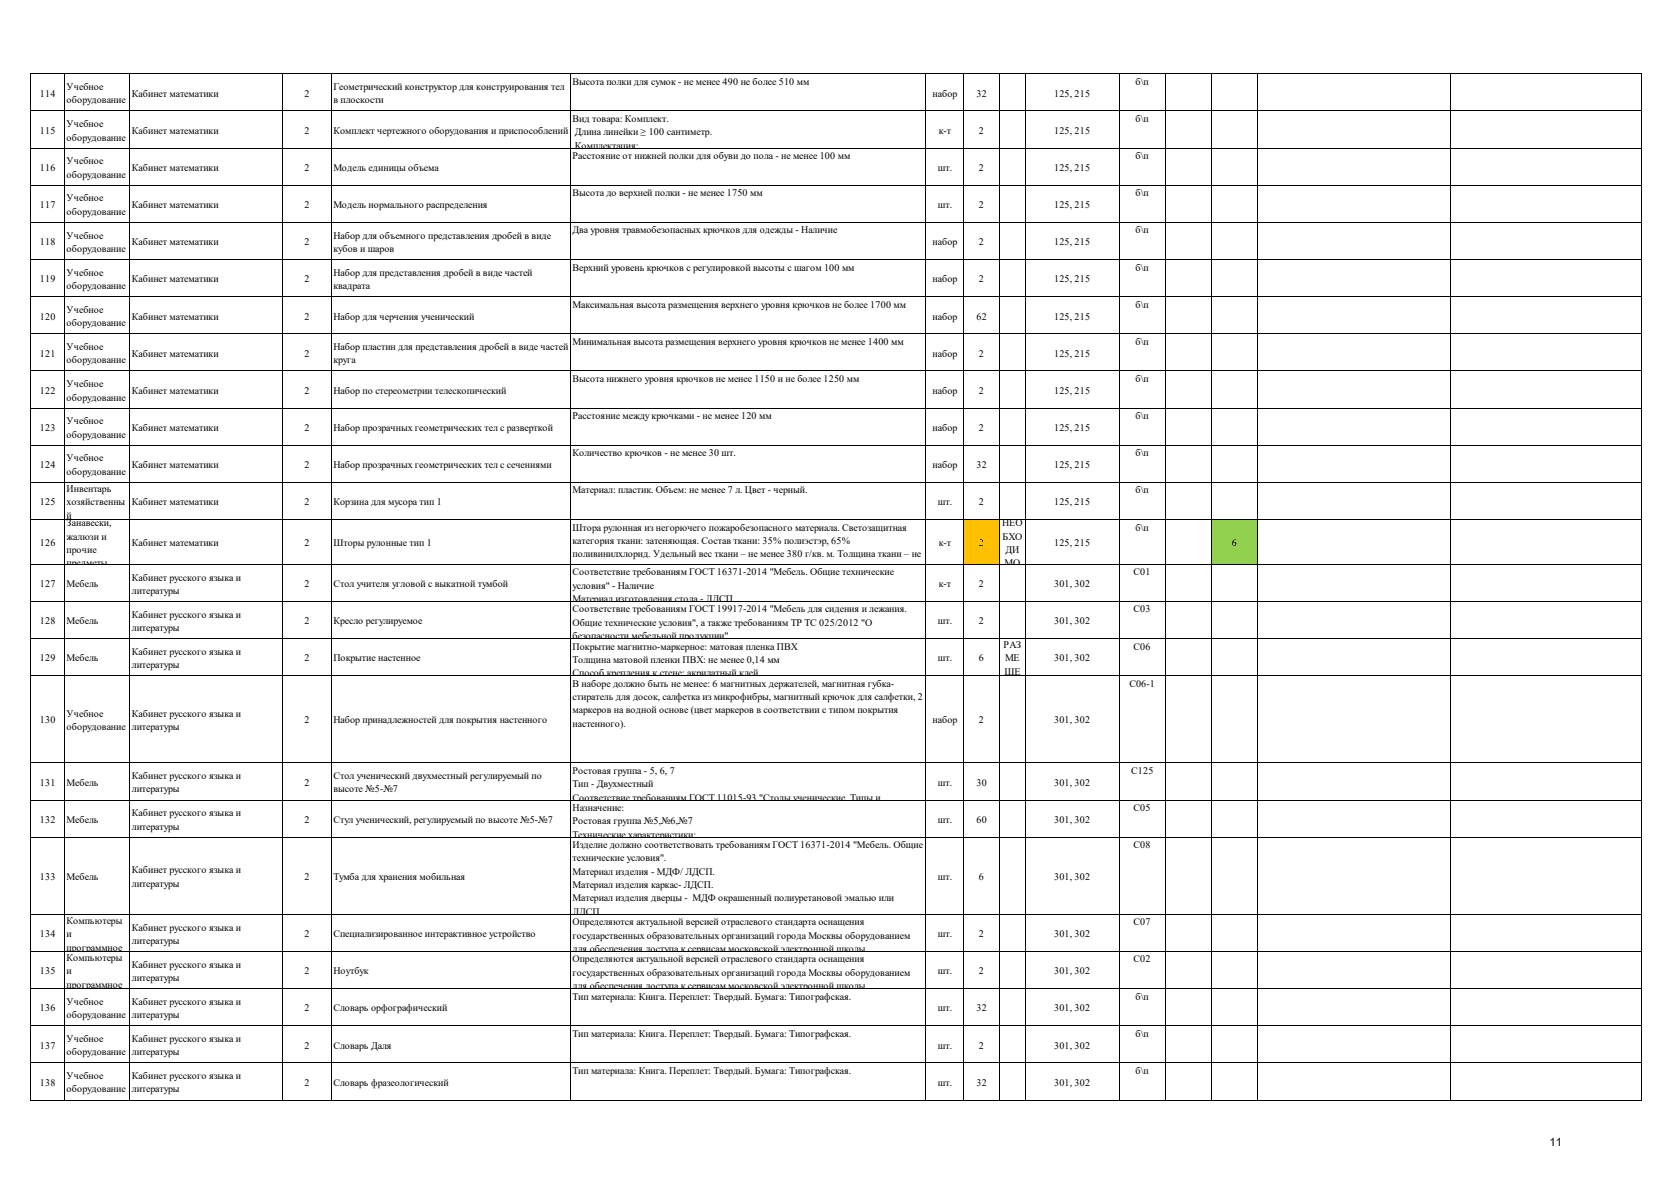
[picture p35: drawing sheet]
<svg xmlns="http://www.w3.org/2000/svg" width="297mm" height="210mm" viewBox="0 0 297 210" stroke-linecap="round" stroke-linejoin="round" font-family="sans-serif">
<defs><g id="words">
<text font-size="2" x="275.4" y="203.8">11</text>
<g font-size="1.8">
<text x="7.1" y="17.2">114</text>
<text x="11.8" y="16">Учебное</text>
<text x="23.4" y="17.2">Кабинет математики</text>
<text x="54.1" y="17.2">2</text>
<text x="59.3" y="16">Геометрический конструктор для конструирования тел</text>
<text x="101.8" y="15.1">Высота полки для сумок - не менее 490 не более 510 мм</text>
<text x="165.8" y="17.2">набор</text>
<text x="173.6" y="17.2">32</text>
<text x="187.4" y="17.2">125, 215</text>
<text x="201.8" y="15.1">б\п</text>
<text x="7.1" y="23.8">115</text>
<text x="11.8" y="18.4">оборудование</text>
<text x="11.8" y="22.6">Учебное</text>
<text x="23.4" y="23.8">Кабинет математики</text>
<text x="54.1" y="23.8">2</text>
<text x="59.3" y="18.4">в плоскости</text>
<text x="59.3" y="23.8">Комплект чертежного оборудования и приспособлений</text>
<text x="101.8" y="21.7">Вид товара: Комплект.</text>
<text x="166.9" y="23.8">к-т</text>
<text x="174" y="23.8">2</text>
<text x="187.4" y="23.8">125, 215</text>
<text x="201.8" y="21.7">б\п</text>
<text x="11.8" y="25">оборудование</text>
<text x="11.8" y="29.2">Учебное</text>
<text x="101.8" y="28.3">Расстояние от нижней полки для обуви до пола - не менее 100 мм</text>
<text x="102.2" y="24">Длина линейки ≥ 100 сантиметр.</text>
<text x="102.2" y="26.4">Комплектация:</text>
<text x="201.8" y="28.3">б\п</text>
<text x="7.1" y="30.4">116</text>
<text x="11.8" y="31.6">оборудование</text>
<text x="11.8" y="35.8">Учебное</text>
<text x="23.4" y="30.4">Кабинет математики</text>
<text x="54.1" y="30.4">2</text>
<text x="59.3" y="30.4">Модель единицы объема</text>
<text x="101.8" y="34.9">Высота до верхней полки - не менее 1750 мм</text>
<text x="166.7" y="30.4">шт.</text>
<text x="174" y="30.4">2</text>
<text x="187.4" y="30.4">125, 215</text>
<text x="201.8" y="34.9">б\п</text>
<text x="7.1" y="37">117</text>
<text x="11.8" y="38.2">оборудование</text>
<text x="23.4" y="37">Кабинет математики</text>
<text x="54.1" y="37">2</text>
<text x="59.3" y="37">Модель нормального распределения</text>
<text x="101.8" y="41.5">Два уровня травмобезопасных крючков для одежды - Наличие</text>
<text x="166.7" y="37">шт.</text>
<text x="174" y="37">2</text>
<text x="187.4" y="37">125, 215</text>
<text x="201.8" y="41.5">б\п</text>
<text x="7.1" y="43.6">118</text>
<text x="11.8" y="42.4">Учебное</text>
<text x="11.8" y="44.8">оборудование</text>
<text x="23.4" y="43.6">Кабинет математики</text>
<text x="54.1" y="43.6">2</text>
<text x="59.3" y="42.4">Набор для объемного представления дробей в виде</text>
<text x="59.3" y="44.8">кубов и шаров</text>
<text x="165.8" y="43.6">набор</text>
<text x="174" y="43.6">2</text>
<text x="187.4" y="43.6">125, 215</text>
<text x="7.1" y="50.2">119</text>
<text x="11.8" y="49">Учебное</text>
<text x="11.8" y="51.4">оборудование</text>
<text x="23.4" y="50.2">Кабинет математики</text>
<text x="54.1" y="50.2">2</text>
<text x="59.3" y="49">Набор для представления дробей в виде частей</text>
<text x="59.3" y="51.4">квадрата</text>
<text x="101.8" y="48.1">Верхний уровень крючков с регулировкой высоты с шагом 100 мм</text>
<text x="165.8" y="50.2">набор</text>
<text x="174" y="50.2">2</text>
<text x="187.4" y="50.2">125, 215</text>
<text x="201.8" y="48.1">б\п</text>
<text x="7.1" y="56.8">120</text>
<text x="11.8" y="55.6">Учебное</text>
<text x="11.8" y="58">оборудование</text>
<text x="23.4" y="56.8">Кабинет математики</text>
<text x="54.1" y="56.8">2</text>
<text x="59.3" y="56.8">Набор для черчения ученический</text>
<text x="101.8" y="54.7">Максимальная высота размещения верхнего уровня крючков не более 1700 мм</text>
<text x="165.8" y="56.8">набор</text>
<text x="173.6" y="56.8">62</text>
<text x="187.4" y="56.8">125, 215</text>
<text x="201.8" y="54.7">б\п</text>
<text x="7.1" y="63.4">121</text>
<text x="11.8" y="62.2">Учебное</text>
<text x="11.8" y="64.6">оборудование</text>
<text x="23.4" y="63.4">Кабинет математики</text>
<text x="54.1" y="63.4">2</text>
<text x="59.3" y="62.2">Набор пластин для представления дробей в виде частей</text>
<text x="59.3" y="64.6">круга</text>
<text x="101.8" y="61.3">Минимальная высота размещения верхнего уровня крючков не менее 1400 мм</text>
<text x="165.8" y="63.4">набор</text>
<text x="174" y="63.4">2</text>
<text x="187.4" y="63.4">125, 215</text>
<text x="201.8" y="61.3">б\п</text>
<text x="7.1" y="70">122</text>
<text x="11.8" y="68.8">Учебное</text>
<text x="11.8" y="71.2">оборудование</text>
<text x="23.4" y="70">Кабинет математики</text>
<text x="54.1" y="70">2</text>
<text x="59.3" y="70">Набор по стереометрии телескопический</text>
<text x="101.8" y="67.9">Высота нижнего уровня крючков не менее 1150 и не более 1250 мм</text>
<text x="165.8" y="70">набор</text>
<text x="174" y="70">2</text>
<text x="187.4" y="70">125, 215</text>
<text x="201.8" y="67.9">б\п</text>
<text x="7.1" y="76.6">123</text>
<text x="11.8" y="75.4">Учебное</text>
<text x="11.8" y="77.8">оборудование</text>
<text x="23.4" y="76.6">Кабинет математики</text>
<text x="54.1" y="76.6">2</text>
<text x="59.3" y="76.6">Набор прозрачных геометрических тел с разверткой</text>
<text x="101.8" y="74.5">Расстояние между крючками - не менее 120 мм</text>
<text x="165.8" y="76.6">набор</text>
<text x="174" y="76.6">2</text>
<text x="187.4" y="76.6">125, 215</text>
<text x="201.8" y="74.5">б\п</text>
<text x="7.1" y="83.2">124</text>
<text x="11.8" y="82">Учебное</text>
<text x="23.4" y="83.2">Кабинет математики</text>
<text x="54.1" y="83.2">2</text>
<text x="59.3" y="83.2">Набор прозрачных геометрических тел с сечениями</text>
<text x="101.8" y="81.1">Количество крючков - не менее 30 шт.</text>
<text x="165.8" y="83.2">набор</text>
<text x="173.6" y="83.2">32</text>
<text x="187.4" y="83.2">125, 215</text>
<text x="201.8" y="81.1">б\п</text>
<text x="7.1" y="89.8">125</text>
<text x="11.8" y="87.5">Инвентарь</text>
<text x="11.8" y="89.8">хозяйственны</text>
<text x="11.8" y="84.4">оборудование</text>
<text x="23.4" y="89.8">Кабинет математики</text>
<text x="54.1" y="89.8">2</text>
<text x="59.3" y="89.8">Корзина для мусора тип 1</text>
<text x="101.8" y="87.7">Материал: пластик. Объем: не менее 7 л. Цвет - черный.</text>
<text x="166.7" y="89.8">шт.</text>
<text x="174" y="89.8">2</text>
<text x="187.4" y="89.8">125, 215</text>
<text x="201.8" y="87.7">б\п</text>
<text x="11.8" y="92.2">й</text>
<text x="11.8" y="93.6">Занавески,</text>
<text x="11.8" y="95.9">жалюзи и</text>
<text x="101.8" y="94.3">Штора рулонная из негорючего пожаробезопасного материала. Светозащитная</text>
<text x="178.1" y="93.6">НЕО</text>
<text x="178.2" y="95.9">БХО</text>
<text x="201.8" y="94.3">б\п</text>
<text x="7.1" y="97.1">126</text>
<text x="11.8" y="98.3">прочие</text>
<text x="11.8" y="100.7">предметы</text>
<text x="23.4" y="97.1">Кабинет математики</text>
<text x="54.1" y="97.1">2</text>
<text x="59.3" y="97.1">Шторы рулонные тип 1</text>
<text x="101.8" y="96.7">категория ткани: затеняющая. Состав ткани: 35% полиэстэр, 65%</text>
<text x="101.8" y="99.1">поливинилхлорид. Удельный вес ткани – не менее 380 г/кв. м. Толщина ткани – не</text>
<text x="166.9" y="97.1">к-т</text>
<text x="174" y="97.1">2</text>
<text x="178.6" y="100.7">МО</text>
<text x="178.7" y="98.3">ДИ</text>
<text x="187.4" y="97.1">125, 215</text>
<text x="218.9" y="97.1">6</text>
<text x="7.1" y="104.4">127</text>
<text x="11.8" y="104.4">Мебель</text>
<text x="23.4" y="103.2">Кабинет русского языка и</text>
<text x="23.4" y="105.6">литературы</text>
<text x="54.1" y="104.4">2</text>
<text x="59.3" y="104.4">Стол учителя угловой с выкатной тумбой</text>
<text x="101.8" y="107">Материал изготовления стола - ЛДСП</text>
<text x="101.8" y="102.3">Cоответствие требованиям ГОСТ 16371-2014 &quot;Мебель. Общие технические</text>
<text x="101.8" y="104.7">условия&quot; - Наличие</text>
<text x="166.9" y="104.4">к-т</text>
<text x="174" y="104.4">2</text>
<text x="187.4" y="104.4">301, 302</text>
<text x="201.5" y="102.3">С01</text>
<text x="7.1" y="111">128</text>
<text x="11.8" y="111">Мебель</text>
<text x="23.4" y="109.8">Кабинет русского языка и</text>
<text x="23.4" y="112.2">литературы</text>
<text x="54.1" y="111">2</text>
<text x="59.3" y="111">Кресло регулируемое</text>
<text x="101.8" y="113.6">безопасности мебельной продукции&quot;</text>
<text x="101.8" y="108.9">Cоответствие требованиям ГОСТ 19917-2014 &quot;Мебель для сидения и лежания.</text>
<text x="101.8" y="111.3">Общие технические условия&quot;, а также требованиям ТР ТС 025/2012 &quot;О</text>
<text x="166.7" y="111">шт.</text>
<text x="174" y="111">2</text>
<text x="187.4" y="111">301, 302</text>
<text x="201.5" y="108.9">С03</text>
<text x="7.1" y="117.6">129</text>
<text x="11.8" y="117.6">Мебель</text>
<text x="23.4" y="116.4">Кабинет русского языка и</text>
<text x="23.4" y="118.8">литературы</text>
<text x="54.1" y="117.6">2</text>
<text x="59.3" y="117.6">Покрытие настенное</text>
<text x="101.8" y="115.5">Покрытие магнитно-маркерное: матовая пленка ПВХ</text>
<text x="101.8" y="117.9">Толщина матовой пленки ПВХ: не менее 0,14 мм</text>
<text x="166.7" y="117.6">шт.</text>
<text x="174" y="117.6">6</text>
<text x="178.4" y="115.2">РАЗ</text>
<text x="178.6" y="120">ЩЕ</text>
<text x="178.6" y="117.6">МЕ</text>
<text x="187.4" y="117.6">301, 302</text>
<text x="201.5" y="115.5">С06</text>
<text x="101.8" y="120.2">Способ крепления к стене: акрилатный клей</text>
<text x="101.8" y="122.1">В наборе должно быть не менее: 6 магнитных держателей, магнитная губка-</text>
<text x="101.8" y="124.5">стиратель для досок, салфетка из микрофибры, магнитный крючок для салфетки, 2</text>
<text x="200.7" y="122.1">С06-1</text>
<text x="7.1" y="128.6">130</text>
<text x="11.8" y="127.4">Учебное</text>
<text x="11.8" y="129.8">оборудование</text>
<text x="23.4" y="127.4">Кабинет русского языка и</text>
<text x="23.4" y="129.8">литературы</text>
<text x="54.1" y="128.6">2</text>
<text x="59.3" y="128.6">Набор принадлежностей для покрытия настенного</text>
<text x="101.8" y="126.8">маркеров на водной основе (цвет маркеров в соответствии с типом покрытия</text>
<text x="101.8" y="129.2">настенного).</text>
<text x="165.8" y="128.6">набор</text>
<text x="174" y="128.6">2</text>
<text x="187.4" y="128.6">301, 302</text>
<text x="101.8" y="137.6">Ростовая группа - 5, 6, 7</text>
<text x="201.1" y="137.6">С125</text>
<text x="7.1" y="139.7">131</text>
<text x="11.8" y="139.7">Мебель</text>
<text x="23.4" y="138.5">Кабинет русского языка и</text>
<text x="23.4" y="140.9">литературы</text>
<text x="54.1" y="139.7">2</text>
<text x="59.3" y="138.5">Стол ученический двухместный регулируемый по</text>
<text x="59.3" y="140.9">высоте №5-№7</text>
<text x="101.8" y="140">Тип - Двухместный</text>
<text x="101.8" y="142.3">Соответствие требованиям ГОСТ 11015-93 &quot;Столы ученические Типы и</text>
<text x="166.7" y="139.7">шт.</text>
<text x="173.6" y="139.7">30</text>
<text x="187.4" y="139.7">301, 302</text>
<text x="7.1" y="146.3">132</text>
<text x="11.8" y="146.3">Мебель</text>
<text x="23.4" y="145.1">Кабинет русского языка и</text>
<text x="23.4" y="147.5">литературы</text>
<text x="54.1" y="146.3">2</text>
<text x="59.3" y="146.3">Стул ученический, регулируемый по высоте №5-№7</text>
<text x="101.8" y="144.2">Назначение:</text>
<text x="101.8" y="146.6">Ростовая группа №5,№6,№7</text>
<text x="101.8" y="148.9">Технические характеристики:</text>
<text x="166.7" y="146.3">шт.</text>
<text x="173.6" y="146.3">60</text>
<text x="187.4" y="146.3">301, 302</text>
<text x="201.5" y="144.2">С05</text>
<text x="23.4" y="155.3">Кабинет русского языка и</text>
<text x="101.8" y="150.8">Изделие должно соответствовать требованиям ГОСТ 16371-2014 &quot;Мебель. Общие</text>
<text x="101.8" y="153.2">технические условия&quot;.</text>
<text x="101.8" y="155.5">Материал изделия - МДФ/ ЛДСП.</text>
<text x="201.5" y="150.8">С08</text>
<text x="7.1" y="156.5">133</text>
<text x="11.8" y="156.5">Мебель</text>
<text x="23.4" y="157.7">литературы</text>
<text x="54.1" y="156.5">2</text>
<text x="59.3" y="156.5">Тумба для хранения мобильная</text>
<text x="101.8" y="157.9">Материал изделия каркас- ЛДСП.</text>
<text x="101.8" y="160.3">Материал изделия дверцы - МДФ окрашенный полиуретановой эмалью или</text>
<text x="166.7" y="156.5">шт.</text>
<text x="174" y="156.5">6</text>
<text x="187.4" y="156.5">301, 302</text>
<text x="7.1" y="166.6">134</text>
<text x="11.8" y="164.3">Компьютеры</text>
<text x="11.8" y="166.6">и</text>
<text x="23.4" y="165.4">Кабинет русского языка и</text>
<text x="23.4" y="167.8">литературы</text>
<text x="54.1" y="166.6">2</text>
<text x="59.3" y="166.6">Специализированное интерактивное устройство</text>
<text x="101.8" y="162.6">ЛДСП</text>
<text x="101.8" y="164.5">Определяются актуальной версией отраслевого стандарта оснащения</text>
<text x="101.8" y="166.9">государственных образовательных организаций города Москвы оборудованием</text>
<text x="166.7" y="166.6">шт.</text>
<text x="174" y="166.6">2</text>
<text x="187.4" y="166.6">301, 302</text>
<text x="201.5" y="164.5">С07</text>
<text x="7.1" y="173.2">135</text>
<text x="11.8" y="169">программное</text>
<text x="11.8" y="170.9">Компьютеры</text>
<text x="11.8" y="173.2">и</text>
<text x="23.4" y="172">Кабинет русского языка и</text>
<text x="54.1" y="173.2">2</text>
<text x="59.3" y="173.2">Ноутбук</text>
<text x="101.8" y="169.3">для обеспечения доступа к сервисам московской электронной школы</text>
<text x="101.8" y="171.1">Определяются актуальной версией отраслевого стандарта оснащения</text>
<text x="101.8" y="173.5">государственных образовательных организаций города Москвы оборудованием</text>
<text x="166.7" y="173.2">шт.</text>
<text x="174" y="173.2">2</text>
<text x="187.4" y="173.2">301, 302</text>
<text x="201.5" y="171.1">С02</text>
<text x="7.1" y="179.8">136</text>
<text x="11.8" y="175.6">программное</text>
<text x="11.8" y="178.7">Учебное</text>
<text x="23.4" y="174.4">литературы</text>
<text x="23.4" y="178.7">Кабинет русского языка и</text>
<text x="54.1" y="179.8">2</text>
<text x="59.3" y="179.8">Словарь орфографический</text>
<text x="101.8" y="175.9">для обеспечения доступа к сервисам московской электронной школы</text>
<text x="101.8" y="177.7">Тип материала: Книга. Переплет: Твердый. Бумага: Типографская.</text>
<text x="166.7" y="179.8">шт.</text>
<text x="173.6" y="179.8">32</text>
<text x="187.4" y="179.8">301, 302</text>
<text x="201.8" y="177.7">б\п</text>
<text x="11.8" y="181">оборудование</text>
<text x="11.8" y="185.3">Учебное</text>
<text x="23.4" y="181">литературы</text>
<text x="23.4" y="185.3">Кабинет русского языка и</text>
<text x="101.8" y="184.3">Тип материала: Книга. Переплет: Твердый. Бумага: Типографская.</text>
<text x="201.8" y="184.3">б\п</text>
<text x="7.1" y="186.4">137</text>
<text x="11.8" y="187.6">оборудование</text>
<text x="11.8" y="191.9">Учебное</text>
<text x="23.4" y="187.6">литературы</text>
<text x="23.4" y="191.9">Кабинет русского языка и</text>
<text x="54.1" y="186.4">2</text>
<text x="59.3" y="186.4">Словарь Даля</text>
<text x="101.8" y="190.9">Тип материала: Книга. Переплет: Твердый. Бумага: Типографская.</text>
<text x="166.7" y="186.4">шт.</text>
<text x="174" y="186.4">2</text>
<text x="187.4" y="186.4">301, 302</text>
<text x="201.8" y="190.9">б\п</text>
<text x="7.1" y="193">138</text>
<text x="11.8" y="194.2">оборудование</text>
<text x="23.4" y="194.2">литературы</text>
<text x="54.1" y="193">2</text>
<text x="59.3" y="193">Словарь фразеологический</text>
<text x="166.7" y="193">шт.</text>
<text x="173.6" y="193">32</text>
<text x="187.4" y="193">301, 302</text>
</g>
</g></defs>
<path d="M171.3 92.4h6.4v8h-6.4z" fill-rule="evenodd" fill="#ffc000"/>
<path d="M215.3 92.4h8.3v8h-8.3z" fill-rule="evenodd" fill="#92d050"/>
<g fill="none" stroke="#000" stroke-width=".18">
<path d="M5.5 13v182.7M5.6 13.1h286.2M5.6 19.7h286.2M11.4 13.2v182.5M23 13.2v182.5M50.3 13.2v182.5M58.8 13.2v182.5M101.3 13.2v182.5M164.6 13.2v182.5M171.3 13.2v182.5M177.6 13.2v182.5M182.2 13.2v182.5"/>
<path d="M199 13.2v182.5M207.1 13.2v182.5M215.3 13.2v182.5M223.5 13.2v182.5M257.8 13.2v182.5M291.8 13.2v182.5M5.6 26.3h286.2M5.6 32.9h286.2M5.6 39.5h286.2M5.6 46.1h286.2M5.6 52.8h286.2M5.6 59.4h286.2"/>
<path d="M5.6 66h286.2M5.6 72.6h286.2M5.6 79.2h286.2M5.6 85.8h286.2M5.6 92.4h286.2M5.6 100.3h286.2M5.6 106.9h286.2M5.6 113.5h286.2M5.6 120.1h286.2M5.6 135.6h286.2M5.6 142.2h286.2M5.6 148.8h286.2"/>
<path d="M5.6 162.6h286.2M5.6 169.2h286.2M5.6 175.8h286.2M5.6 182.4h286.2M5.6 189h286.2M5.6 195.6h286.2"/>
</g>
<use href="#words"/>
</svg>
